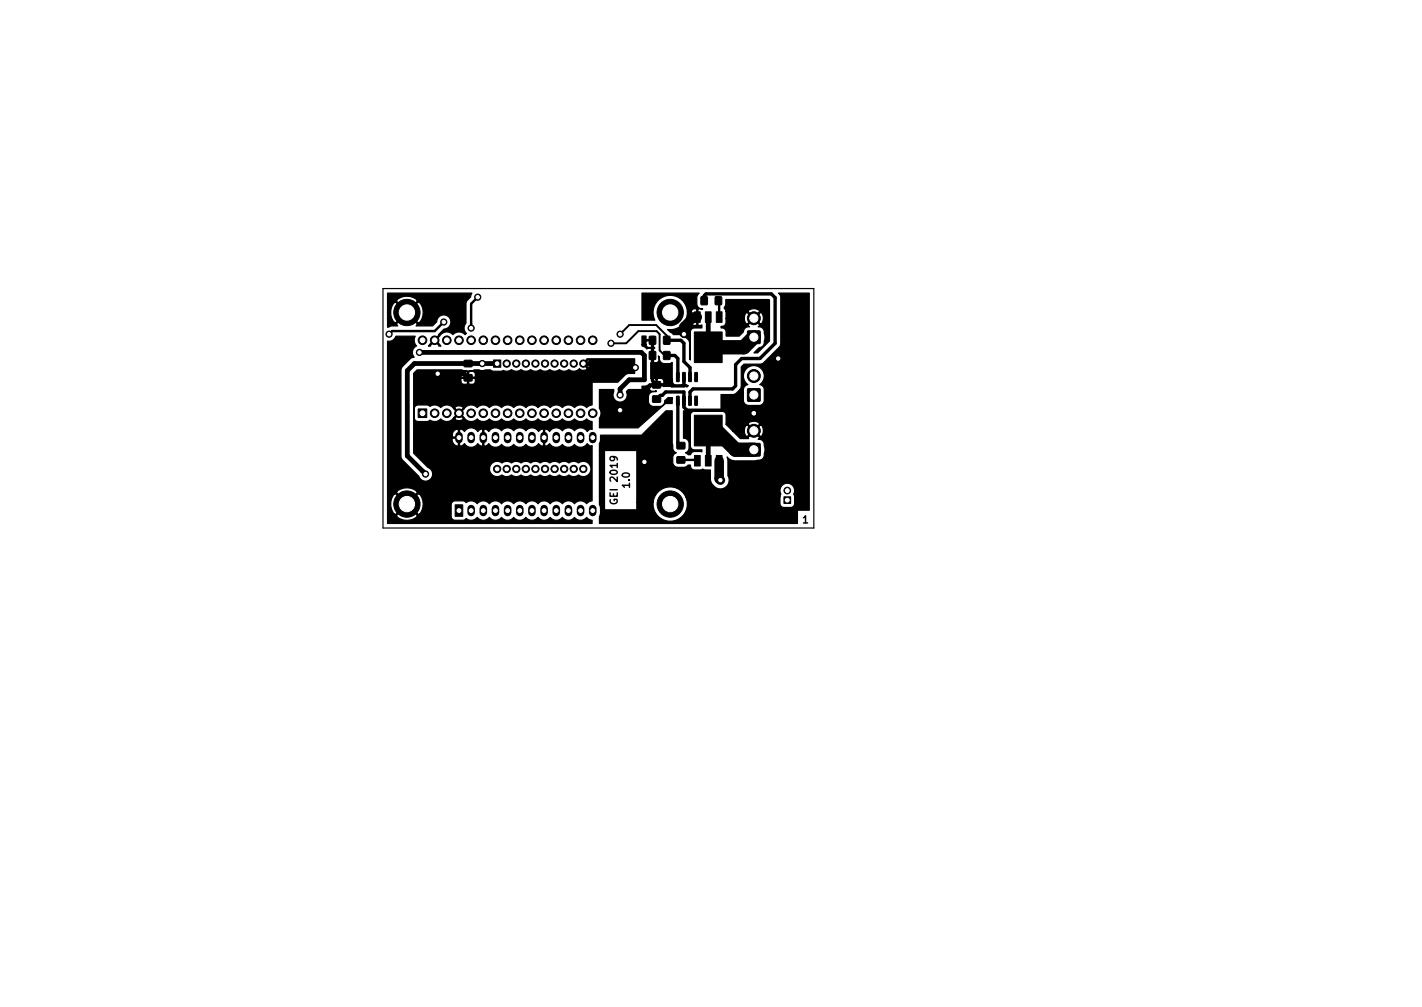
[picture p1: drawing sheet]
<svg xmlns="http://www.w3.org/2000/svg" width="297mm" height="210mm" viewBox="0 0 297 210" stroke-linecap="round" stroke-linejoin="round" font-family="sans-serif">
<defs><g id="words">
<g font-size="2.1">
<text x="131.6" y="101.7" transform="rotate(-90 131.6 101.7)">1.0</text>
<text x="129" y="104.7" transform="rotate(-90 129 104.7)">GEI 2019</text>
<text x="167.7" y="109.3">1</text>
</g>
</g></defs>
<path d="M80 60.2h90v50h-90z" fill="none" stroke="#000" stroke-width=".25"/>
<g fill="#000" stroke="#000" stroke-width=".21">
<path d="M97 78.2h1.6v1.3h-1.6zM97 75.3l1.6-.1v1.3l-1.6 .1zM103.1 75.2h1.5v1.5h-1.5zM135.7 73.4h1.3l-.1 1.6h-1.3zM135.7 70.2l1.3 .1-.1 1.6-1.3-.1zM136.3 79.7h1.6l.1 1.3h-1.6zM138.6 73.4h1.3v1.6h-1.3zM138.6 70.2l1.3 .1v1.6l-1.3-.1zM141.3 77.8l.6 .1v1.7l-.1 .1-.5-.1zM142.6 77.8l.6 .1v1.7l-.2 .1-.4-.1zM143.9 77.8l.5 .1v1.7l-.1 .1-.5-.1zM145 69.3h5.8v6.4h-5.8z"/>
<path d="M145.1 65.1h1.2v2.2h-1.2zM145.1 77.8l.6 .1v1.7l-.1 .1-.5-.1zM147.3 65.1h1.2v2.2h-1.2zM146.5 62h1.2v1.6h-1.3zM149.6 65.1h1.2v2.2h-1.2zM149.4 62h1.3v1.6h-1.3zM156.2 69.1h2.5v2.6h-2.5zM87.4 85.4h1.8v1.8h-1.8zM136.3 82.7h1.6l.1 1.2-1.6 .1zM141.3 82.7l.6 .1v1.7l-.1 .2-.5-.2zM141.4 95.4h1.6v1.2l-1.6 .1zM141.4 92.4h1.6v1.3h-1.6z"/>
<path d="M142.6 82.7l.6 .1v1.7l-.2 .2-.4-.2zM143.9 82.7l.5 .1v1.7l-.1 .2-.5-.2zM145.1 82.7l.6 .1v1.7l-.1 .2-.5-.2zM145.1 95.1h1.2v2.2h-1.2zM147.3 95.1h1.2v2.2h-1.2zM149.6 95.1h1.2v2.2h-1.2zM145 86.7h5.8v6.4h-5.8zM156.2 92.6h2.5v2.6h-2.5zM156.2 81.2h2.5v2.6h-2.5zM95.1 105.4h1.6v2.4h-1.6zM163.8 103.7h1.4v1.4h-1.4z"/>
<circle cx="81.3" cy="69.8" r=".65"/>
<circle cx="85" cy="65.2" r="2.75"/>
<circle cx="87.6" cy="73.6" r=".65"/>
<circle cx="88.3" cy="71" r=".9"/>
<circle cx="90.8" cy="71" r=".9"/>
<circle cx="91.4" cy="78" r=".65"/>
<circle cx="92.7" cy="67.2" r=".65"/>
<circle cx="93.3" cy="71" r=".9"/>
<circle cx="95.9" cy="71" r=".9"/>
<circle cx="98.4" cy="71" r=".9"/>
<circle cx="98.4" cy="68.5" r=".65"/>
<circle cx="99.8" cy="62" r=".65"/>
<circle cx="100.7" cy="75.9" r=".65"/>
<circle cx="101" cy="71" r=".9"/>
<circle cx="103.5" cy="71" r=".9"/>
<circle cx="105.8" cy="75.9" r=".76"/>
<circle cx="106" cy="71" r=".9"/>
<circle cx="107.8" cy="75.9" r=".76"/>
<circle cx="108.6" cy="71" r=".9"/>
<circle cx="109.8" cy="75.9" r=".76"/>
<circle cx="111.1" cy="71" r=".9"/>
<circle cx="111.8" cy="75.9" r=".76"/>
<circle cx="113.7" cy="71" r=".9"/>
<circle cx="113.8" cy="75.9" r=".76"/>
<circle cx="115.8" cy="75.9" r=".76"/>
<circle cx="116.2" cy="71" r=".9"/>
<circle cx="117.8" cy="75.9" r=".76"/>
<circle cx="118.7" cy="71" r=".9"/>
<circle cx="119.8" cy="75.9" r=".76"/>
<circle cx="121.3" cy="71" r=".9"/>
<circle cx="121.8" cy="75.9" r=".76"/>
<circle cx="123.8" cy="71" r=".9"/>
<circle cx="127.6" cy="71.7" r=".65"/>
<circle cx="129.5" cy="69.8" r=".65"/>
<circle cx="132.7" cy="76.8" r=".65"/>
<circle cx="140" cy="65.2" r="2.75"/>
<circle cx="142.9" cy="69.8" r=".65"/>
<circle cx="157.5" cy="78.5" r="1.35"/>
<circle cx="157.5" cy="66.4" r="1.35"/>
<circle cx="162.6" cy="74.9" r=".65"/>
<circle cx="88.9" cy="99" r=".65"/>
<circle cx="90.8" cy="86.3" r=".9"/>
<circle cx="93.3" cy="86.3" r=".9"/>
<circle cx="95.9" cy="86.3" r=".9"/>
<circle cx="98.4" cy="86.3" r=".9"/>
<circle cx="101" cy="86.3" r=".9"/>
<circle cx="103.5" cy="86.3" r=".9"/>
<circle cx="103.8" cy="97.9" r=".76"/>
<circle cx="105.8" cy="97.9" r=".76"/>
<circle cx="106" cy="86.3" r=".9"/>
<circle cx="107.8" cy="97.9" r=".76"/>
<circle cx="108.6" cy="86.3" r=".9"/>
<circle cx="109.8" cy="97.9" r=".76"/>
<circle cx="111.1" cy="86.3" r=".9"/>
<circle cx="111.8" cy="97.9" r=".76"/>
<circle cx="113.7" cy="86.3" r=".9"/>
<circle cx="113.8" cy="97.9" r=".76"/>
<circle cx="115.8" cy="97.9" r=".76"/>
<circle cx="116.2" cy="86.3" r=".9"/>
<circle cx="117.8" cy="97.9" r=".76"/>
<circle cx="118.7" cy="86.3" r=".9"/>
<circle cx="119.8" cy="97.9" r=".76"/>
<circle cx="121.3" cy="86.3" r=".9"/>
<circle cx="121.8" cy="97.9" r=".76"/>
<circle cx="123.8" cy="86.3" r=".9"/>
<circle cx="129.5" cy="85.6" r=".65"/>
<circle cx="129.5" cy="82.5" r=".65"/>
<circle cx="134.6" cy="96.4" r=".65"/>
<circle cx="157.5" cy="89.9" r="1.35"/>
<circle cx="157.5" cy="86.3" r=".65"/>
<circle cx="85" cy="105.2" r="2.75"/>
<circle cx="140" cy="105.2" r="2.75"/>
<circle cx="150.5" cy="100.3" r=".65"/>
<circle cx="164.5" cy="102.4" r=".7"/>
</g>
<g fill="none" stroke="#000" stroke-width="1.6">
<path d="M95.9 91v.8M98.4 91v.8M101 91v.8M103.5 91v.8M106 91v.8M108.6 91v.8M111.1 91v.8M113.7 91v.8M116.2 91v.8M118.7 91v.8M121.3 91v.8M123.8 91v.8"/>
<path d="M98.4 106.2v.8M101 106.2v.8M103.5 106.2v.8M106 106.2v.8M108.6 106.2v.8M111.1 106.2v.8M113.7 106.2v.8M116.2 106.2v.8M118.7 106.2v.8M121.3 106.2v.8M123.8 106.2v.8"/>
</g>
<path d="M136.3 71v8.5l.9 .9M139.3 71h2.9l.7 .7v3.8l1.2 1.3v1.9M139.3 74.2h1.7l.6 .7v3.8M142.9 78.7v1.9h-2.6l-.2-.2h-4l-1.5 1.4v3.2l-.6 .6h-4.5M147.1 62.8v-1.1l.4-.3h13.6l.8 .8v9.5l-3.2 3.2h-3.8l-1.2 1.2v4.5l-.7 .6h-8.2l-.7 .6v1.9M137.2 83.3l.7-.7h.4l.8-.8h3.8v3.2l.6 .6h13.3l.7 .7M141.6 83.7v8.7l.6 .7" fill="none" stroke="#000" stroke-width=".7"/>
<path d="M157.5 70.4l-2.1 2.1h-7.5M162.6 74.9v24.1l-5.1 5.1h-10.8l-4.8-4.8h-5.4l-1.9-1.9v-1M147.9 89.9h1.8l4 4h3.8M157.5 86.3h4.4l.7 .6" fill="none" stroke="#000" stroke-width="3"/>
<circle cx="162.6" cy="86.9" r="1.5" fill="#000"/>
<path d="M87.6 73.6h46.4l.6 .6v5.1h-3.2l-1.9 1.9v1.3M91.4 78h5.5l.9 .9M103.8 75.9h-17.2l-1.5 1.5v17.8l3.8 3.8M121.8 75.9h10.1l.8 .9M147.9 66.2v6.3M147.9 89.9v6.3" fill="none" stroke="#000" stroke-width="1"/>
<path d="M92.7 67.2l-1.9 1.9h-8.9l-.6 .7M99.8 62l-1.4 1.4v5.1M150.1 62.8l.1 .1v3.3M142.2 96h3.3l.2 .2" fill="none" stroke="#000" stroke-width=".5"/>
<path d="M145.7 66.2h-.8l-2 2v1.3l.1 .1M150.2 96.2v3.8l.3 .3" fill="none" stroke="#000" stroke-width="2"/>
<path d="M127.6 71.7h3.2l2.5-2.6h3.9l.6 .7v3.4l1 1h.5M129.5 69.8l1.9-1.9h5.7l2.2 2.2v.9" fill="none" stroke="#000" stroke-width=".4"/>
<path d="M81 71.2a1.47 1.47 0 0 0 1.7-1h4l-.2 1 .4 1.1a1.48 1.48 0 0 0-.4 2.3l-.9 .4-1.5 1.5-.3 .6-.1 18.1 .4 .9 3.4 3.4a1.48 1.48 0 0 0 2.3 .7 1.48 1.48 0 0 0-.1-2.4h12.6v.3a1.6 1.6 0 0 0 2.5 1.1l.9 .3 .6-.1 .5-.2 .9 .3 .6-.1 .5-.2 .9 .3 .6-.1 .5-.2 .9 .3 .6-.1 .5-.2 .9 .3 .6-.1 .5-.2 .9 .3 .6-.1 .5-.2 .9 .3 .6-.1 .5-.2 .6 .2 .6 .1 .8-.3a1.6 1.6 0 0 0 2.2-.2 1.6 1.6 0 0 0 0-2.2 1.6 1.6 0 0 0-2.2-.1l-.8-.4-.6 .1-.6 .3-.8-.4-.6 .1-.6 .3-.8-.4-.6 .1-.6 .3-.8-.4-.6 .1-.6 .3-.8-.4-.6 .1-.6 .3-.8-.4-.6 .1-.6 .3-.8-.4-.6 .1-.6 .3-.5-.3-.6-.1-.9 .4a1.6 1.6 0 0 0-2.5 1.1h-12.6l-.3-.2-3-3v-3.1h8l.1 .7 .5 .7a.55 .55 0 0 0 .7 .1v-1.5h-9.3v-.7h8v.4h1.3v-1.5h.3v3.3a.85 .85 0 0 0 1-.4 1.62 1.62 0 0 0 2.8 0l.2 .3a.55 .55 0 0 0 .8 .1v-3.3h.3v3.3l.3 .1 .7-.4a1.63 1.63 0 0 0 2.7 .1 1.61 1.61 0 0 0 2.5 0 1.61 1.61 0 0 0 2.5 0 1.62 1.62 0 0 0 2.7-.2l.2 .3a.55 .55 0 0 0 .8 .1v-3.3l-.3-.1-.7 .5a1.62 1.62 0 0 0-2.7-.2 1.61 1.61 0 0 0-2.5 0 1.61 1.61 0 0 0-2.5 0 1.62 1.62 0 0 0-2.7 .2l-.2-.2a.84 .84 0 0 0-1.1-.2 .85 .85 0 0 0-1 .4 1.62 1.62 0 0 0-2.8 0l-.2-.2a.84 .84 0 0 0-1.1-.2 .99 .99 0 0 0-1.2 .9l-.1 .2h-8v-5.4h.1v1.9l.4 .6 .5 .1h1.8l.5-.2a1.98 1.98 0 0 0 2.4-.3 1.72 1.72 0 0 0 2.6-.2h.3l.1 .3 .2 .1 .6 .1 .8-.2 .1-.3-.9-.8-.9 .8h-.3l1-1-1-1.1h.3l.9 .9 .9-.9-.1-.2-.9-.3-.7 .3-.1 .2h-.3a1.72 1.72 0 0 0-2.6-.1 1.91 1.91 0 0 0-2.4-.3l-.5-.2h-2l-.4 .2-.4 .6v-5.8h9.9a.64 .64 0 0 0 .6 .6h.6l.2-.1v-1.1h.2v1.1l.2 .1h.7l.3-.2 .2-.8-.2-.2h-2.7l-.1 .2v.4h-9.9v-1.4h9.9v.4l.1 .2h1.3v-1.1h.2v1.1h1.2a.75 .75 0 0 0-.2-1.2l-.8-.1-.4 .2-.2-.2h-.7l-.3 .2-.2 .5h-9.9v-.3l.7-.7h9.4l.7 .2h1.4l.4-.2 1.6 .2 1.9-.2 .6 .3h1.5l.5-.2 .9 .2 .8-.3 .6 .2 .6 .1 .8-.3 .6 .2 .6 .1 .8-.3 .6 .2 .6 .1 .8-.3 .6 .2 .6 .1 .8-.3 .6 .2 .6 .1 .8-.3 .6 .2 .6 .1 .8-.3 .6 .2 .6 .1 .6-.2 .5-.4v.2l.5 .2 1-.2v-.2l-.9-1h.3l.8 .8 .3-.1 .1-.8-.1-.6-.3-.1-.8 .8h-.3l.9-1h10v3.1l-1.7 .1-1.8 1.7h-5.4v4.8l-.7 .2-.5 .3a1.71 1.71 0 0 0-2.5 0 1.71 1.71 0 0 0-2.5 0 1.71 1.71 0 0 0-2.6 0 1.71 1.71 0 0 0-2.5 0 1.71 1.71 0 0 0-2.6 0 1.71 1.71 0 0 0-2.5 0 1.71 1.71 0 0 0-2.5 0 1.71 1.71 0 0 0-2.6 0 1.71 1.71 0 0 0-2.5 0 1.72 1.72 0 0 0-2.8 .3l-.8 .9 .8 .8a1.72 1.72 0 0 0 2.8 .4 1.71 1.71 0 0 0 2.5 0 1.71 1.71 0 0 0 2.6 0 1.71 1.71 0 0 0 2.5 0 1.71 1.71 0 0 0 2.5 0 1.71 1.71 0 0 0 2.6 0 1.71 1.71 0 0 0 2.5 0 1.71 1.71 0 0 0 2.6 0 1.71 1.71 0 0 0 2.5 0 1.71 1.71 0 0 0 2.5 0l.5 .3 .7 .2v1.7l-.3-.1-.8 .5a1.62 1.62 0 0 0-2.6-.2 1.61 1.61 0 0 0-2.5 0 1.62 1.62 0 0 0-2.7 .2l-.2-.2a.55 .55 0 0 0-.8-.2v3.3l.3 .1 .7-.4a1.63 1.63 0 0 0 2.7 .1 1.61 1.61 0 0 0 2.5 0 1.62 1.62 0 0 0 2.7-.2l.2 .3a.55 .55 0 0 0 .8 .1v11.6l-.5 .1-.7 .5-.1-.2a1.62 1.62 0 0 0-2.4 .2 1.61 1.61 0 0 0-2.5 0 1.61 1.61 0 0 0-2.6 0 1.61 1.61 0 0 0-2.5 0 1.61 1.61 0 0 0-2.6 0 1.61 1.61 0 0 0-2.5 0 1.61 1.61 0 0 0-2.5 0 1.61 1.61 0 0 0-2.6 0 1.61 1.61 0 0 0-2.5 0 1.61 1.61 0 0 0-2.3-.2l-.7-.4h-1.8l-.4 .2-.3 .6v2.4a.83 .83 0 0 0 .9 .8h1.7l.6-.3 .1 .1a1.62 1.62 0 0 0 2.2-.4 1.61 1.61 0 0 0 2.5 0 1.61 1.61 0 0 0 2.6 0 1.61 1.61 0 0 0 2.5 0 1.61 1.61 0 0 0 2.5 0 1.61 1.61 0 0 0 2.6 0 1.61 1.61 0 0 0 2.5 0 1.61 1.61 0 0 0 2.6 0 1.61 1.61 0 0 0 2.5 0 1.61 1.61 0 0 0 2.5 0l.7 .5 .5 .1v.7h-42.7v-1.7h1.8l.3 .5a3 3 0 0 0 4.1-.5l-2.2-2.2-2.2 2.2h-1.8v-2.4h.6l.1 .7a1.69 1.69 0 0 0 .9 1.5l2.2-2.2h.4l2.2 2.2 .4-.3a3 3 0 0 0-.4-4.1l-2.2 2.2h-.4l-2.2-2.2-.4 .4-.3 .5-.3 1.3h-.6v-2.3h1.8l2.2 2.2 2.2-2.2a3 3 0 0 0-4.1-.5l-.3 .5h-1.8zM81 61.2h17.6l-.1 .1a1.85 1.85 0 0 1-.8 1.3l-.4 .8v4.1a1.47 1.47 0 0 0 .1 2.1l-.3 .3a1.71 1.71 0 0 0-2.5 0 1.72 1.72 0 0 0-2.8 .3l-.8 .8 1.1 1.3h-.5l.1-.2-.9-.9-.9 .9 .1 .2h-.5l3.2-3.6a1.48 1.48 0 0 0 1.5-1.5 1.48 1.48 0 0 0-1.5-1.4 1.48 1.48 0 0 0-1.5 1.4l-.8 .8h-3.5l.3-.4-2.2-2.2-2.2 2.2 .3 .4-1.4 .1-.7 .2v-3.1h.6l.1 .7a1.69 1.69 0 0 0 .9 1.5l2.2-2.2h.4l2.2 2.2a3 3 0 0 0 .4-4l-.4-.4-2.2 2.2h-.4l-2.2-2.2a2.5 2.5 0 0 0-1 2.2h-.6v-2.3h1.8l2.2 2.2 2.2-2.2a3 3 0 0 0-4.1-.5l-.3 .5h-1.8zM134.1 70.2h.8v.6l.2 .1h1.3v1.5l.4 .2v.1l-.4 .2v2.7a.75 .75 0 0 0 1.2-.3v-.8l-.1-.2a.52 .52 0 0 1 .2 .8l.3 .5 .6 .3h1.3l.5-.2v3.1a1.55 1.55 0 0 0 .7 1.7h.6l.9-.2 .1-.1 .1-1.6h.2v1.6l.8 .3-.3 .3-.6-.1h-4.2l-.2-.2h-2.7a.75 .75 0 0 0 .2 1.2h.9l.1-.2v.3a1.24 1.24 0 0 0-1.6 1.1v.9a1.08 1.08 0 0 0 1.1 1.1h1.3a1.1 1.1 0 0 0 1.1-1.3l.6-.6h1l-.1 1.3h-1.4l-5.7 5h-8.1v-2l.3-.8v-.7l-.3-.5v-4h3v.5a1.49 1.49 0 0 0 1.4 2.2 1.49 1.49 0 0 0 1.3-2.2l.4-.5h2.7l.1-.7a1.61 1.61 0 0 0 1.6-.5l.1 .1h1.2v-1h.3v1h1.2a.75 .75 0 0 0-.2-1.2l-2.4 .1v-3.4l.3-.1v-2.7l-.2-.2h-.4l-.5 .2-.4-.4a.57 .57 0 0 1-.6-.6h.8a.64 .64 0 0 0 .7 .7h.4l.2-.2v-1.2h-1.1l-.2 .1v.6h-.8zM134.1 61.2h11.9l-.4 .8-.1 1.4a1.1 1.1 0 0 0 1.3 1.1l-.1 .1-.7-.1-.2 .1v3.2l.2 .1 .6-.1v.7h-1.6a.83 .83 0 0 0-.8 .8v5.9l-.2-.2v-3.3l-.2-.7-1.1-1-2-.1-1.3-1.1a3.5 3.5 0 0 0 3.5-1.5h1.5a.66 .66 0 0 0 .4 .6 .66 .66 0 0 0 .7-.1v-1.5h-.9l-.2 .2v.8h-1.5a3.3 3.3 0 0 0 .7-2.2h.8v.8l.2 .2h.9v-1.5a.66 .66 0 0 0-.7-.1 .66 .66 0 0 0-.4 .6h-.8a3.6 3.6 0 0 0-4.5-3.3 3.6 3.6 0 0 0-2.3 5h-2.7zM151.6 62.5l9.1 .1v8.6l-2.4 2.5h-.8l1.1-1.1a1.12 1.12 0 0 0 1.1-1.4 2.97 2.97 0 0 0 0-1.9 1.11 1.11 0 0 0-1.3-1.1l.3-.4-1.2-1.2-1.2 1.2 .3 .4a1.11 1.11 0 0 0-1.3 1.1l-.9 .9h-2.7v-.9a.87 .87 0 0 0-1.1-.8v-.4a.87 .87 0 0 0 1.1-.8v-.8h3.8a1.13 1.13 0 0 0 .6 1.2l1.2-1.3h.3l1.3 1.3a1.5 1.5 0 0 0 0-2.5l-1.3 1.2h-.3l-1.2-1.2a1.23 1.23 0 0 0-.6 1.3h-3.8v-1.4h4.6l1.2 1.2 1.2-1.2a1.5 1.5 0 0 0-2.4 0h-4.6l-.3-.6a.45 .45 0 0 1 .1-.7zM123.7 91.2v.3zM125.4 90.9l8.6-.1 5.1-5h1.3v6.6l.2 1.5 .7 .6-.7 .6-.1 1.4a1.08 1.08 0 0 0 1.1 1.1l1.5-.1 .6-.4h.5v.2a.83 .83 0 0 0 .9 .8h1.3l.4-.2 .4 .2h1.2v1.9a2.16 2.16 0 0 0 3.1 1.8 1.82 1.82 0 0 0 .6-2.5v-3.2l-.2-.7a2.37 2.37 0 0 0 1.9 .8h3.8l1-.1a1.12 1.12 0 0 0 1.1-1.4 2.97 2.97 0 0 0 0-1.9 1.11 1.11 0 0 0-1.3-1.1l.3-.4-1.2-1.2-1.2 1.2 .1 .3h-1.8l-1.6-1.6h2.5a1.13 1.13 0 0 0 .6 1.1l1.2-1.2h.3l1.3 1.2 .3-.1 .1-.3 .2-.8-.2-.8-.4-.4-1.3 1.2h-.3l-1.2-1.2a1.23 1.23 0 0 0-.6 1.3h-2.5l-1.3-1.4h4.6l1.2 1.2 1.2-1.2a1.5 1.5 0 0 0-2.4 0h-4.6v-1.9a.83 .83 0 0 0-.9-.8h-5.8l-.5 .2-.3 .6v6.4a.83 .83 0 0 0 .8 .8h1.6v.4h-1.5a.83 .83 0 0 0-.9 .6h-.5l-.5-.4 .7-.6v-1.5a1.09 1.09 0 0 0-1.1-.9v-5.7h7.7l.1-3.4h2.7l.4-.2 .8-.8h.8v2.2a1.08 1.08 0 0 0 1.1 1.1l2.4-.1 .5-.3 .3-.5 .1-2.4a1.07 1.07 0 0 0-1-1.1 2.18 2.18 0 0 0 .4-3.2 2.18 2.18 0 0 0-3.3 0 2.18 2.18 0 0 0 .4 3.2 1.07 1.07 0 0 0-.9 1.1h-.8l.3-.8v-4l.6-.6h3.3l.7-.2 3.6-3.7 .1-9.9-.1-.5-.4-.5h6.4v45.3h-2.4v2.8h-41.4v-1.5a3.1 3.1 0 0 0 .1-2.2l-.1-.2v-11.3h1.1v12.3h6.7v-1.5h3.4v.7a3.6 3.6 0 0 0 4.5 3.1 3.6 3.6 0 0 0 2.3-5h19.7v1.4a.83 .83 0 0 0 .9 .9l1.5-.1 .5-.3 .2-.5v-1.4l-.2-.5a1.56 1.56 0 0 0-1.4-2.3 1.56 1.56 0 0 0-1.3 2.4l-.2 .4h-19.7a3.6 3.6 0 0 0-3.8-2 3.6 3.6 0 0 0-3 3.2h-3.4v-10.8h-7.8z" fill="#000" stroke="#000" stroke-width=".25"/>
<g fill="#fff" stroke="#fff" stroke-width=".21">
<circle cx="157.5" cy="86.3" r=".35"/>
<circle cx="134.6" cy="96.4" r=".35"/>
<circle cx="162.6" cy="74.9" r=".35"/>
<circle cx="91.4" cy="78" r=".35"/>
<circle cx="132.7" cy="76.8" r=".35"/>
<circle cx="100.7" cy="75.9" r=".35"/>
<circle cx="88.9" cy="99" r=".35"/>
<circle cx="87.6" cy="73.6" r=".35"/>
<circle cx="129.5" cy="82.5" r=".35"/>
<circle cx="81.3" cy="69.8" r=".35"/>
<circle cx="92.7" cy="67.2" r=".35"/>
<circle cx="99.8" cy="62" r=".35"/>
<circle cx="98.4" cy="68.5" r=".35"/>
<circle cx="142.9" cy="69.8" r=".35"/>
<circle cx="129.5" cy="85.6" r=".35"/>
<circle cx="150.5" cy="100.3" r=".35"/>
<circle cx="127.6" cy="71.7" r=".35"/>
<circle cx="129.5" cy="69.8" r=".35"/>
<circle cx="88.3" cy="86.3" r=".5"/>
<circle cx="90.8" cy="86.3" r=".5"/>
<circle cx="93.3" cy="86.3" r=".5"/>
<circle cx="95.9" cy="86.3" r=".5"/>
<circle cx="98.4" cy="86.3" r=".5"/>
<circle cx="101" cy="86.3" r=".5"/>
<circle cx="103.5" cy="86.3" r=".5"/>
<circle cx="106" cy="86.3" r=".5"/>
<circle cx="108.6" cy="86.3" r=".5"/>
<circle cx="111.1" cy="86.3" r=".5"/>
<circle cx="113.7" cy="86.3" r=".5"/>
<circle cx="116.2" cy="86.3" r=".5"/>
<circle cx="118.7" cy="86.3" r=".5"/>
<circle cx="121.3" cy="86.3" r=".5"/>
<circle cx="123.8" cy="86.3" r=".5"/>
<circle cx="123.8" cy="71" r=".5"/>
<circle cx="121.3" cy="71" r=".5"/>
<circle cx="118.7" cy="71" r=".5"/>
<circle cx="116.2" cy="71" r=".5"/>
<circle cx="113.7" cy="71" r=".5"/>
<circle cx="111.1" cy="71" r=".5"/>
<circle cx="108.6" cy="71" r=".5"/>
<circle cx="106" cy="71" r=".5"/>
<circle cx="103.5" cy="71" r=".5"/>
<circle cx="101" cy="71" r=".5"/>
<circle cx="98.4" cy="71" r=".5"/>
<circle cx="95.9" cy="71" r=".5"/>
<circle cx="93.3" cy="71" r=".5"/>
<circle cx="90.8" cy="71" r=".5"/>
<circle cx="88.3" cy="71" r=".5"/>
<circle cx="140" cy="65.2" r="1.6"/>
<circle cx="85" cy="105.2" r="1.6"/>
<circle cx="85" cy="65.2" r="1.6"/>
<circle cx="140" cy="105.2" r="1.6"/>
<circle cx="164.5" cy="104.4" r=".4"/>
<circle cx="164.5" cy="102.4" r=".4"/>
<circle cx="157.5" cy="70.4" r=".85"/>
<circle cx="157.5" cy="66.4" r=".85"/>
<circle cx="157.5" cy="89.9" r=".85"/>
<circle cx="157.5" cy="93.9" r=".85"/>
<circle cx="157.5" cy="82.5" r=".85"/>
<circle cx="157.5" cy="78.5" r=".85"/>
<circle cx="109.8" cy="75.9" r=".38"/>
<circle cx="109.8" cy="97.9" r=".38"/>
<circle cx="107.8" cy="75.9" r=".38"/>
<circle cx="105.8" cy="75.9" r=".38"/>
<circle cx="103.8" cy="75.9" r=".38"/>
<circle cx="107.8" cy="97.9" r=".38"/>
<circle cx="105.8" cy="97.9" r=".38"/>
<circle cx="103.8" cy="97.9" r=".38"/>
<circle cx="111.8" cy="97.9" r=".38"/>
<circle cx="113.8" cy="97.9" r=".38"/>
<circle cx="115.8" cy="97.9" r=".38"/>
<circle cx="117.8" cy="97.9" r=".38"/>
<circle cx="119.8" cy="97.9" r=".38"/>
<circle cx="121.8" cy="97.9" r=".38"/>
<circle cx="111.8" cy="75.9" r=".38"/>
<circle cx="113.8" cy="75.9" r=".38"/>
<circle cx="115.8" cy="75.9" r=".38"/>
<circle cx="117.8" cy="75.9" r=".38"/>
<circle cx="119.8" cy="75.9" r=".38"/>
<circle cx="121.8" cy="75.9" r=".38"/>
<circle cx="95.9" cy="106.6" r=".4"/>
<circle cx="123.8" cy="91.4" r=".4"/>
<circle cx="98.4" cy="106.6" r=".4"/>
<circle cx="121.3" cy="91.4" r=".4"/>
<circle cx="101" cy="106.6" r=".4"/>
<circle cx="118.7" cy="91.4" r=".4"/>
<circle cx="103.5" cy="106.6" r=".4"/>
<circle cx="116.2" cy="91.4" r=".4"/>
<circle cx="106" cy="106.6" r=".4"/>
<circle cx="113.7" cy="91.4" r=".4"/>
<circle cx="108.6" cy="106.6" r=".4"/>
<circle cx="111.1" cy="91.4" r=".4"/>
<circle cx="111.1" cy="106.6" r=".4"/>
<circle cx="108.6" cy="91.4" r=".4"/>
<circle cx="113.7" cy="106.6" r=".4"/>
<circle cx="106" cy="91.4" r=".4"/>
<circle cx="116.2" cy="106.6" r=".4"/>
<circle cx="103.5" cy="91.4" r=".4"/>
<circle cx="118.7" cy="106.6" r=".4"/>
<circle cx="101" cy="91.4" r=".4"/>
<circle cx="121.3" cy="106.6" r=".4"/>
<circle cx="98.4" cy="91.4" r=".4"/>
<circle cx="123.8" cy="106.6" r=".4"/>
<circle cx="95.9" cy="91.4" r=".4"/>
</g>
<use href="#words"/>
</svg>
